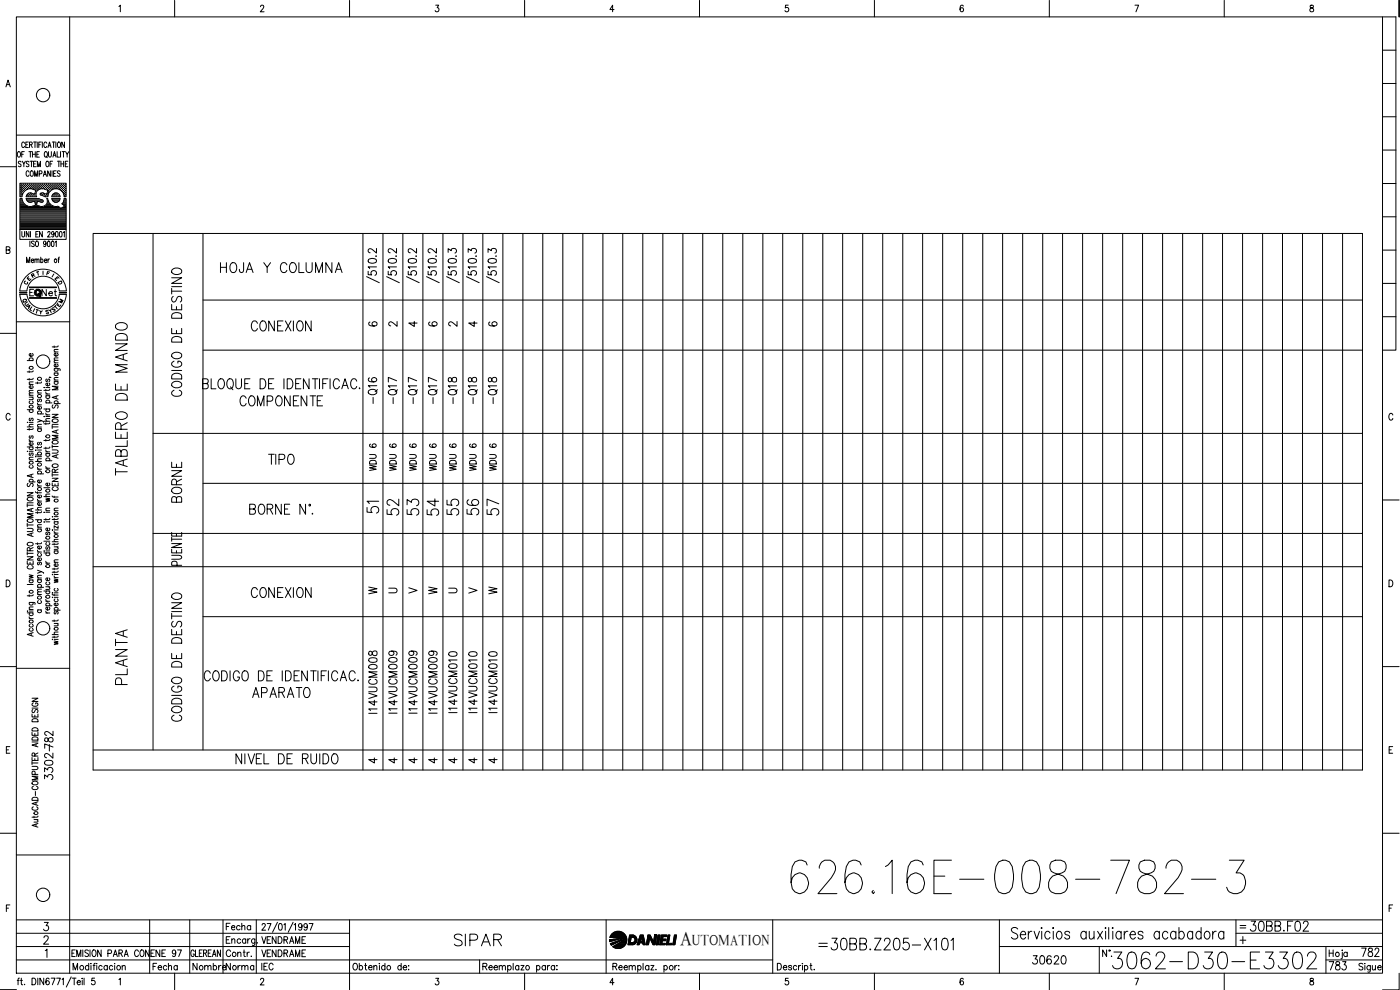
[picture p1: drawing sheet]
<svg xmlns="http://www.w3.org/2000/svg" width="420mm" height="297mm" viewBox="0 0 420 297" stroke-linecap="round" stroke-linejoin="round" font-family="sans-serif">
<defs><g id="words">
<text font-size="15.4" x="236" y="269.5">626.16E-008-782-3</text>
<text font-size="8.8" x="332.7" y="291.7">3062-D30-E3302</text>
<g font-size="7.1">
<text x="39.2" y="143.9" transform="rotate(-90 39.2 143.9)">TABLERO DE MANDO</text>
<text x="109" y="155.2">51</text>
<text x="120.6" y="155.9" transform="rotate(-90 120.6 155.9)">52</text>
<text x="126.6" y="155.9" transform="rotate(-90 126.6 155.9)">53</text>
<text x="132.6" y="155.9" transform="rotate(-90 132.6 155.9)">54</text>
<text x="138.6" y="155.9" transform="rotate(-90 138.6 155.9)">55</text>
<text x="144.6" y="155.6" transform="rotate(-90 144.6 155.6)">56</text>
<text x="150.6" y="155.9" transform="rotate(-90 150.6 155.9)">57</text>
<text x="39.2" y="206.7" transform="rotate(-90 39.2 206.7)">PLANTA</text>
<text x="135.1" y="285">SIPAR</text>
<text x="244.5" y="286.1">=30BB.Z205-X101</text>
</g>
<g font-size="6.6">
<text x="74.1" y="100.5">CONEXION</text>
<text x="70.9" y="123.1">COMPONENTE</text>
<text x="74.1" y="180.6">CONEXION</text>
<text x="74.4" y="210.6">APARATO</text>
</g>
<g font-size="6.2">
<text x="64.9" y="82.9">HOJA Y COLUMNA</text>
<text x="55.4" y="120.3" transform="rotate(-90 55.4 120.3)">CODIGO DE DESTINO</text>
<text x="114.3" y="122.4" transform="rotate(-90 114.3 122.4)">-Q16</text>
<text x="120.3" y="122.4" transform="rotate(-90 120.3 122.4)">-Q17</text>
<text x="126.3" y="122.4" transform="rotate(-90 126.3 122.4)">-Q17</text>
<text x="132.3" y="122.4" transform="rotate(-90 132.3 122.4)">-Q17</text>
<text x="138.3" y="122.4" transform="rotate(-90 138.3 122.4)">-Q18</text>
<text x="144.3" y="122.4" transform="rotate(-90 144.3 122.4)">-Q18</text>
<text x="150.3" y="122.4" transform="rotate(-90 150.3 122.4)">-Q18</text>
<text x="79.4" y="140.4">TIPO</text>
<text x="55.4" y="152" transform="rotate(-90 55.4 152)">BORNE</text>
<text x="55.4" y="217.7" transform="rotate(-90 55.4 217.7)">CODIGO DE DESTINO</text>
<text x="69.5" y="230.4">NIVEL DE RUIDO</text>
<text x="16.9" y="234.9" transform="rotate(-90 16.9 234.9)">3302-</text>
<text x="373.9" y="280.5">30BB.F02</text>
</g>
<text font-size="5.9" x="204.1" y="283.5">A</text>
<g font-size="5.7">
<text x="113.9" y="215.2" transform="rotate(-90 113.9 215.2)">I14VUCM008</text>
<text x="119.9" y="215.2" transform="rotate(-90 119.9 215.2)">I14VUCM009</text>
<text x="125.9" y="215.2" transform="rotate(-90 125.9 215.2)">I14VUCM009</text>
<text x="131.9" y="215.2" transform="rotate(-90 131.9 215.2)">I14VUCM009</text>
<text x="16.9" y="225.8" transform="rotate(-90 16.9 225.8)">782</text>
<text x="308.7" y="290.3">30620</text>
<text x="397.6" y="292.1">783</text>
<text x="407.5" y="288.2">782</text>
</g>
<g font-size="5.3">
<text x="113.9" y="142.5" transform="rotate(-90 113.9 142.5)">WDU 6</text>
<text x="119.9" y="142.5" transform="rotate(-90 119.9 142.5)">WDU 6</text>
<text x="125.9" y="142.5" transform="rotate(-90 125.9 142.5)">WDU 6</text>
<text x="131.9" y="142.5" transform="rotate(-90 131.9 142.5)">WDU 6</text>
<text x="137.9" y="142.5" transform="rotate(-90 137.9 142.5)">WDU 6</text>
<text x="143.9" y="142.5" transform="rotate(-90 143.9 142.5)">WDU 6</text>
<text x="149.9" y="142.5" transform="rotate(-90 149.9 142.5)">WDU 6</text>
<text x="109.4" y="179.6">W</text>
<text x="127.4" y="179.6">W</text>
<text x="145.3" y="179.6">W</text>
</g>
<g font-size="4.9">
<text x="11.3" y="90">Net</text>
<text x="121.4" y="179.2">V</text>
<text x="139.3" y="179.2">V</text>
<text x="66.7" y="280.1">Fecha</text>
<text x="44.8" y="292.1">Fecha</text>
<text x="56.8" y="292.1">Nombre</text>
<text x="66.7" y="292.1">Norma</text>
<text x="77.3" y="292.1">IEC</text>
</g>
<g font-size="4.4">
<text x="109.4" y="99.1">6</text>
<text x="115.4" y="99.1">2</text>
<text x="121.4" y="99.1">4</text>
<text x="127.4" y="99.1">6</text>
<text x="133.3" y="99.1">2</text>
<text x="139.3" y="99.1">4</text>
<text x="145.3" y="99.1">6</text>
<text x="115.4" y="179.2">U</text>
<text x="133.3" y="179.2">U</text>
<text x="109.4" y="230">4</text>
<text x="115.4" y="230">4</text>
<text x="121.4" y="230">4</text>
<text x="127.4" y="230">4</text>
<text x="133.3" y="230">4</text>
<text x="139.3" y="230">4</text>
<text x="145.3" y="230">4</text>
<text x="207.7" y="283.5">UTOMATION</text>
</g>
<g font-size="4">
<text x="12.7" y="83.6">F</text>
<text x="7.1" y="85.4">E</text>
<text x="16.2" y="86.4">D</text>
<text x="5.6" y="92.1">Q</text>
<text x="6.3" y="92.8">U</text>
<text x="6.7" y="93.8">A</text>
<text x="10.6" y="95.6">Y</text>
<text x="16.6" y="92.1">M</text>
</g>
<g font-size="3.5">
<text x="6" y="86.4">C</text>
<text x="370.8" y="279.8">=</text>
</g>
</g></defs>
<!-- layer: DCA_A3E2|CART -->
<g fill="none" stroke="#000" stroke-width=".3">
<path d="M4.9 5.1h410v286.9h-410zM20.9 5.1v286.9M35.7 1.9l.4-.3v1.9M52.4 .1v5M78.2 2l.3-.4h.5l.2 .3-.3 .7-.8 .9h1.1M104.9 .1v5M130.8 1.6h.9l-.5 .7a.6 .6 0 0 1 .4 1 .6 .6 0 0 1-1-.1M157.4 .1v5M184.3 2.9h-1.3l.9-1.3v1.9M209.9 .1v5M236.6 1.6h-.8l-.1 .8a.63 .63 0 0 1 .9 0 .63 .63 0 0 1-.1 .9 .63 .63 0 0 1-.9-.1M262.4 .1v5"/>
<path d="M289.1 1.8l-.5-.2a1.12 1.12 0 0 0 .1 1.9 .56 .56 0 0 0 .5-.5 .56 .56 0 0 0-.5-.6 .56 .56 0 0 0-.6 .5M314.9 .1v5M340.6 1.6h1.1l-.8 1.9M367.4 .1v5M393.3 1.6v.6a.72 .72 0 0 1 .8 .4 .72 .72 0 0 1-.3 .9 .64 .64 0 0 1-.7-.6 .64 .64 0 0 1 .8-.6l.3-.3-.1-.4zM414.9 5.1h4v100h-4M414.9 15.1h4M419.9 .1v5M1.8 26.1l.6-2.1 .7 2.1M2 25.4h.8M414.9 35h4M414.9 25h4"/>
<path d="M0 50h4.9M4.9 40.5h16M5.4 45.6l.1-.1a.86 .86 0 0 1 .7 .8 .86 .86 0 0 1-.7 .8 1.2 1.2 0 0 1-.1-1.5zM6.1 56.9h.1M6.1 56.2h.1M6.1 55.6h.1M6.1 57.5h.1M6.1 58.2h.1M6.1 58.8h.1M6.1 59.7h.4M6.3 57.2h.1M6.3 56.5h.1"/>
<path d="M6.3 55.9h.1M6.3 55.3h.1M6.3 57.8h.1M6.3 58.4h.1M6.3 48.6a.41 .41 0 0 0-.6-.2 .41 .41 0 0 0 0 .7l.5 .2 .1 .5-.3 .2-.5-.2M6.3 55.2v.2M6.3 55.8v.2M6.3 56.5v.1M6.3 57.1v.2M6.3 57.7v.2M6.3 58.4v.1M6.5 46.3h.5"/>
<path d="M6.6 59h-.6v-4h13.9v4h-.6M6.6 59.6h-.6v9.3h13.9v-9.3l-.7-.1-.1 .8M6.6 56.9h.1M6.6 56.2h.1M6.6 55.6h.1M6.6 57.5h.1M6.6 58.2h.1M6.6 59.5l.2 .8M6.7 48.4l.5 .8 .4-.8M6.7 55.5v.2M6.7 56.2v.1M6.7 56.8v.2"/>
<path d="M6.7 57.4v.2M6.7 58.1v.1M6.8 58.3l-.2 .7M6.9 57.2h.2M6.9 56.5h.2M6.9 55.9h.2M6.9 55.3h.2M7 55.2v.2M7 55.8v.2M7 56.5v.1M7 57.1v.2M7.2 49.2v.8"/>
<path d="M7.2 56.9h.2M7.2 56.2h.2M7.2 55.6h.2M7.3 45.5h-.8v1.6M7.3 55.5v.2M7.3 56.2v.1M7.3 56.8v.2M7.4 43l-.3-.4a.88 .88 0 0 0-.6 .8 .88 .88 0 0 0 .6 .9l.3-.4M7.5 56.5h.2M7.5 55.9h.2M7.5 55.3h.2M7.6 55.2v.2"/>
<path d="M7.6 55.8v.2M7.6 56.5v.1M7.7 43.4h.5M7.8 59h3.2M7.8 59.6h3.7M7.9 59.5l.2 .7 .5 .4 .8 .1M7.9 56.9h.1M7.9 56.2h.1M7.9 55.6h.1M8 55.5v.2M8 56.2v.1M8 56.8h.1"/>
<path d="M8 59.7h3.6M8 58.8h.1M8.2 56.8l-.9 .6-.5 .9M8.2 56.5h.1M8.2 55.9h.1M8.2 55.3h.1M8.2 58.4h.1M8.2 58.3l-.3 .7M8.3 55.2v.2M8.3 55.8v.2M8.3 56.5v.1M8.3 58.4v.1"/>
<path d="M8.5 42.6h-.8v1.7h.8M8.5 56.2h.1M8.5 55.6h.1M8.5 58.8h.1M8.6 58.2h.1M8.6 55.5v.2M8.6 56.2v.1M8.6 58.7v.2M8.6 58l-.4 .3M8.7 48.6a.41 .41 0 0 0-.7-.2 .41 .41 0 0 0 .1 .7l.5 .2a.43 .43 0 0 1-.1 .7 .43 .43 0 0 1-.6-.2M8.7 45.5h.8M8.7 51.6a.47 .47 0 0 0-.6-.3 .47 .47 0 0 0-.3 .6v.4a.47 .47 0 0 0 .3 .6 .47 .47 0 0 0 .6-.4"/>
<path d="M8.8 56.5h.2M8.8 55.9h.2M8.8 55.3h.2M8.8 58.4h.2M8.8 43.4l.8-.1v-.6l-.8-.1v1.7M8.9 55.2v.2M8.9 55.8v.2M8.9 56.5v.1M8.9 58.4v.1M9 48.4h.9M9.1 45.5v1.6M9.1 56.2h.2"/>
<path d="M9.1 55.6h.2M9.1 58.2h.2M9.1 58.8h.2M9.2 55.5v.2M9.2 56.2v.1M9.2 58.1v.1M9.2 58.7v.2M9.3 43.4l.4 .9M9.4 51.3a.86 .86 0 0 1 .6 .8 .86 .86 0 0 1-.6 .8 1.14 1.14 0 0 1 0-1.6zM9.4 48.4v1.6M9.4 56.5h.2M9.4 55.9h.2"/>
<path d="M9.4 55.3h.2M9.4 58.4h.2M9.5 55.2v.2M9.5 55.8v.2M9.5 56.5v.1M9.5 58.4v.1M9.7 46.3h.9M9.7 45.5v1.6M9.8 56.2h.1M9.8 55.6h.1M9.8 58.8h.1M9.8 56.7l-.7-.1-1 .2"/>
<path d="M9.8 56.8l1 .3-.4 1.2-1.1-.4-.7 .1M9.9 55.5v.2M9.9 56.2v.1M9.9 58.2h.1M9.9 58.7v.2M10.1 42.6h.8M10.1 49.2h.5M10.1 56.5h.1M10.1 55.9h.1M10.1 55.3h.1M10.1 58.4h.1M10.2 55.2v.2"/>
<path d="M10.2 55.8v.2M10.2 56.5v.1M10.2 58.4v.1M10.4 52.9v-1.6l.4 1.6 .5-1.6v1.6M10.4 56.2h.1M10.4 55.6h.1M10.4 58.8h.1M10.5 42.6v1.7M10.5 55.5v.2M10.5 56.2v.1M10.5 56.8l-.1 .1M10.5 58.7v.2"/>
<path d="M10.5 58.2h.1M10.6 45.5v1.6M10.7 56.5h.2M10.7 55.9h.2M10.7 55.3h.2M10.8 55.2v.2M10.8 55.8v.2M10.8 56.5v.1M10.8 57.2h.1M10.9 48.4h-.8v1.6h.8M11 46.3h.5M11 56.9h.2"/>
<path d="M11 56.2h.2M11 55.6h.2M11.1 55.5v.2M11.1 56.2v.1M11.1 56.8v.2M11.2 42.6v1.7M11.2 50v-1.6l.5 1.6 .4-1.6v1.6M11.3 56.5h.2M11.3 55.9h.2M11.3 55.3h.2M11.4 55.2v.2M11.4 55.8v.2"/>
<path d="M11.4 56.5v.1M11.6 59.5l1.1 .5a.43 .43 0 0 1 .2 .6 .43 .43 0 0 1-.7 .1M11.6 43.4h.5M11.7 56.2h.1M11.7 55.6h.1M11.8 56.8a1.53 1.53 0 0 0-.8 2.2M11.8 52.1h.7v-.8h-.7v1.6M11.8 55.5v.2M11.8 56.2v.1M11.8 45.5h-.8v1.6h.8M12 56.5h.1M12 55.9h.1"/>
<path d="M12 55.3h.1M12.1 55.2v.2M12.1 55.8v.2M12.1 56.5v.1M12.1 58.1l.1 .4M12.1 58.5l1.5 .5h.7M12.2 58h-.1M12.3 56.2h.1M12.3 55.6h.1M12.3 58.2h.1M12.4 42.6h-.8v1.7M12.4 55.5v.2"/>
<path d="M12.4 56.2v.1M12.4 58.1v.1M12.6 56.5h.2M12.6 55.9h.2M12.6 55.3h.2M12.6 58.4h.2M12.7 42.6v1.7M12.7 55.2v.2M12.7 55.8v.2M12.7 56.5v.1M12.7 58.4v.1M13 56.2h.1"/>
<path d="M13 55.6h.1M13 58.2h.1M13 52.9l.5-1.6 .5 1.6M13 55.5v.2M13 56.2v.1M13 58.1v.1M13.2 52.4h.6M13.3 56.5h.1M13.3 55.9h.1M13.3 55.3h.1M13.3 58.4h.1M13.3 55.2v.2"/>
<path d="M13.3 55.8v.2M13.3 56.5v.1M13.3 58.4v.1M13.4 56.8l1 .3-.4 1.2-1.1-.4-.6 .1M13.5 56.7l-.8-.1-.9 .2M13.5 45.6l.1-.1a.86 .86 0 0 1 .6 .8 .86 .86 0 0 1-.6 .8 1.2 1.2 0 0 1-.1-1.5zM13.6 56.2h.1M13.6 55.6h.1M13.6 58.8h.1M13.7 55.5v.2M13.7 56.2v.1M13.7 58.7v.2"/>
<path d="M13.8 46.8l.4 .5M13.9 56.5h.2M13.9 55.9h.2M13.9 55.3h.2M13.9 58.4h.2M14 48.5l.1-.1a.86 .86 0 0 1 .6 .8 .86 .86 0 0 1-.6 .8 1.2 1.2 0 0 1-.1-1.5zM14 55.2v.2M14 55.8v.2M14 56.5v.1M14 58.4v.1M14.1 43a.47 .47 0 0 0-.6-.4 .47 .47 0 0 0-.3 .7v.3a.47 .47 0 0 0 .3 .7 .47 .47 0 0 0 .6-.4M14.2 58.8h.1"/>
<path d="M14.2 56.9h.2M14.2 56.2h.2M14.2 55.6h.2M14.2 58.2h.2M14.3 59.6h-.3a1.59 1.59 0 0 1-1.2 2.3M14.3 55.5v.2M14.3 56.2v.1M14.3 56.8v.2M14.3 58.1v.1M14.3 59.5a2.76 2.76 0 0 0 3.3 2.5l.6 .5 1.1-.6M14.4 57.5h.1M14.4 44.3l.5-1.7 .4 1.7"/>
<path d="M14.5 57.2h.2M14.5 56.5h.2M14.5 55.9h.2M14.5 55.3h.2M14.5 57.8h.1M14.6 45.5v1.2l.3 .4 .5-.4v-1.2M14.6 43.7h.6M14.6 55.2v.2M14.6 55.8v.2M14.6 56.5v.1M14.6 57.1v.2M14.6 57.7v.1"/>
<path d="M14.9 56.9h.1M14.9 56.2h.1M14.9 55.6h.1M14.9 55.5v.2M14.9 56.2v.1M14.9 56.8v.2M15 49.2h.5M15.1 51.3v1.6l-.8-1.6v1.6M15.2 56.5h.1M15.2 55.9h.1M15.2 55.3h.1M15.2 55.2v.2"/>
<path d="M15.2 55.8v.2M15.2 56.5v.1M15.5 56.2h.1M15.5 55.6h.1M15.6 55.5v.2M15.6 56.2v.1M15.6 56.8l-.1 .1M15.6 51.3v1.6M15.7 59.7h2.2M15.7 42.6h.8M15.8 48.4h-.8v1.6M15.8 56.5h.2"/>
<path d="M15.8 55.9h.2M15.8 55.3h.2M15.8 56.8l1-.2 .9 .2M15.9 56.8l-1 .8-.6 1.4M15.9 47.1l.4-1.6 .5 1.6M15.9 55.2v.2M15.9 55.8v.2M15.9 56.5v.1M15.9 58.3l-.4 .7h2.5l-.1-.3M16 58.4l-.1 .1M16 46.6h.6M16.1 42.6v1.7"/>
<path d="M16.1 52.1h.5M16.1 56.2h.2M16.1 55.6h.2M16.1 58.8h.2M16.2 55.5v.2M16.2 56.2v.1M16.2 58.2h.1M16.2 58.7v.2M16.3 58.2h.1M16.3 58h1M16.4 58l-.5 .3M16.4 56.5h.2"/>
<path d="M16.4 55.9h.2M16.4 55.3h.2M16.4 58.4h.2M16.5 55.2v.2M16.5 55.8v.2M16.5 56.5v.1M16.5 58.4v.1M16.8 42.6v1.7M16.8 56.2h.1M16.8 55.6h.1M16.8 58.2h.1M16.8 58.8h.1"/>
<path d="M16.8 51.3h-.7v1.6h.7M16.8 55.5v.2M16.8 56.2v.1M16.8 58.1v.1M16.8 58.7v.2M17.1 56.5h.1M17.1 55.9h.1M17.1 55.3h.1M17.1 58.4h.1M17.1 45.5v1.6h.8M17.1 55.2v.2M17.1 55.8v.2"/>
<path d="M17.1 56.5v.1M17.1 58.4v.1M17.2 48.4h.8M17.3 58l.4 .3M17.4 56.2h.1M17.4 55.6h.1M17.4 58.8h.1M17.4 42.7l.2-.1a.86 .86 0 0 1 .6 .8 .86 .86 0 0 1-.6 .9 1.2 1.2 0 0 1-.2-1.6zM17.5 55.5v.2M17.5 56.2v.1M17.5 58.7v.2M17.7 48.4v1.6"/>
<path d="M17.7 58.3l.3 .4M17.7 56.5h.2M17.7 55.9h.2M17.7 55.3h.2M17.8 56.8l.8 .6 .5 .9M17.8 55.2v.2M17.8 55.8v.2M17.8 56.5v.1M17.9 59.8l.1-.3-2.5 .1 .3 .6 .6 .4M18 59.9l-.7 .7h-1M18 51.5l-.3-.2-.5 .2 .1 .4 .7 .5-.3 .5-.5-.2M18 56.9h.2"/>
<path d="M18 56.2h.2M18 55.6h.2M18.1 55.5v.2M18.1 56.2v.1M18.1 56.8v.2M18.2 45.5v1.6M18.3 49.2h.8M18.3 48.4v1.6M18.3 56.5h.2M18.3 55.9h.2M18.3 55.3h.2M18.4 57.1l.1 .1"/>
<path d="M18.4 55.2v.2M18.4 55.8v.2M18.4 56.5v.1M18.6 45.5h.9M18.7 56.9h.1M18.7 56.2h.1M18.7 55.6h.1M18.8 57.4v.1M18.8 55.5v.2M18.8 56.2v.1M18.8 56.8v.2M19 57.2h.1"/>
<path d="M19 56.5h.1M19 55.9h.1M19 55.3h.1M19 57.8h.1M19 45.5v1.6M19 55.2v.2M19 55.8v.2M19 56.5v.1M19 57.1v.2M19 57.7v.2M19.1 58.3l.1 .7M19.1 48.4v1.6"/>
<path d="M19.3 56.9h.1M19.3 56.2h.1M19.3 55.6h.1M19.3 57.5h.1M19.3 58.2h.1M19.3 42.6v1.7l-.8-1.7v1.7M19.3 58.8h.1M19.3 59.7h.5M19.4 55.5v.2M19.4 56.2v.1M19.4 56.8v.2M19.4 57.4v.2"/>
<path d="M19.4 58.1v.1M19.4 58.7v.2M19.6 49.2h.5M19.6 57.2h.2M19.6 56.5h.2M19.6 55.9h.2M19.6 55.3h.2M19.6 57.8h.2M19.6 58.4h.2M19.7 45.5l.5 .8 .5-.8M19.7 55.2v.2M19.7 55.8v.2"/>
<path d="M19.7 56.5v.1M19.7 57.1v.2M19.7 57.7v.2M19.7 58.4v.1M20.2 46.3v.8M20.4 48.4h-.8v1.6h.8M414.9 55.1h4M414.9 45h4M1.9 75l.9-.1 .1-.7-1-.2v2.1l1-.3 .1-.4-.4-.4M6 68.9v2.9h13.9v-2.9M6.1 64.5h13.7M6.1 64.2h13.7"/>
<path d="M6.1 63.9h13.7M6.1 63.5h13.7M6.1 63.2h13.7M6.1 62.9h13.7M6.1 62.6h12M6.1 62.3h11.7M6.1 62h2.2M6.1 61.6h1.6M6.1 61.3h1.2M6.1 61h.9M6.1 60.7h.7M6.1 60.4h.5"/>
<path d="M6.1 60.1h.5M6.1 64.8h13.7M6.1 65.1h13.7M6.1 65.4h13.7M6.1 65.8h13.7M6.1 66.1h13.7M6.1 66.4h13.7M6.1 66.7h13.7M6.1 67h13.7M6.1 67.3h13.7M6.1 67.7h13.7M6.1 68h13.7"/>
<path d="M6.1 68.3h13.7M6.1 68.6h13.7M6.6 69.5v1.4l.3 .2 .4-.2 .1-1.4M6.8 60.3l.5 .9 .9 .6M8 78.8v-1.6l.4 1.6 .5-1.6v1.6M8.1 60.1h4.5M8.4 60.4h1.6M8.7 69.5v1.6l-.8-1.6v1.6M9 72.3v1.7M9.1 69.5v1.6M9.4 78.2h.7l-.1-.4a.5 .5 0 0 0-.6 .4 .5 .5 0 0 0 .6 .5l.1-.1M9.4 60.6l1-.2 .3 1.1-1.4 .4-1.2-.1"/>
<path d="M9.8 62h2.1M10.3 72.6l-.3-.3-.6 .3 .2 .4 .6 .3 .1 .5-.3 .2-.6-.2M10.5 78l.1-.2h.4l.1 1M10.5 77.7v1.1M10.5 60.4h.7M10.5 60.7h.6M10.6 61h.4M10.7 61.6h.3M10.7 61.3h.2M10.8 70.3h.4M10.9 72.4l.1-.1a.86 .86 0 0 1 .6 .9 .86 .86 0 0 1-.6 .8 1.14 1.14 0 0 1-.1-1.6zM11.1 78l.2-.2h.4v1"/>
<path d="M11.5 69.5h-.7v1.6h.7M11.6 60.4h1.3M12.2 60.6l-.9-.2-.3 1.1 1.8 .5M12.2 77.9l.1-.1a.5 .5 0 0 1 .6 .4 .5 .5 0 0 1-.6 .5l-.1-.1M12.2 77.2v1.6M12.7 69.5v1.6l-.8-1.6v1.6M13.2 62h2.8M13.3 78.2h.8l-.2-.4a.5 .5 0 0 0-.6 .4 .5 .5 0 0 0 .6 .5l.2-.1M13.8 61.6h1.6M13.8 72.9l-.2 .4a.46 .46 0 0 1-.6-.4 .46 .46 0 0 1 .6-.5l.2 1.3-.3 .3-.4-.2M14.1 61.3h.9M14.2 61h.5"/>
<path d="M14.3 60.7h.2M14.4 60.4h.1M14.4 69.9l.2-.4 .4 .1v.5l-.7 1h.8M14.4 72.4l.2-.1a.96 .96 0 0 1 0 1.7l-.4-.7zM14.4 77.7v1.1M14.9 77.7l-.3 .1-.2 .4M15.6 72.4l.1-.1a.96 .96 0 0 1 0 1.7l-.3-.7zM15.8 60.1h1.9M16.1 60.4h1.4M16.2 70l-.2 .4a.46 .46 0 0 1-.5-.4 .46 .46 0 0 1 .5-.5l.2 1.3-.3 .3-.4-.2M16.6 72.7l.3-.4v1.7M16.8 69.5h.2a.96 .96 0 0 1 0 1.6l-.4-.7z"/>
<path d="M17.4 77.7h.4M17.9 77.2l-.3 .3v1.3M18 69.5h.2a.96 .96 0 0 1 0 1.6l-.4-.7zM18.3 62.6h1.5M18.8 61h1M18.9 62.3h.9M18.9 61.3h.9M19 69.8l.3-.3v1.6M19 60.7h.8M19.1 60.3l-.5 .8 .7 .8M19.2 60.4h.6M19.2 61.6h.6"/>
<path d="M19.3 60.1h.5M19.4 62h.4M414.9 75h4M414.9 65.1h4M4.9 96.5h16M5.9 87.2a7 7 0 0 1 7-6.4 7 7 0 0 1 7 6.4M5.9 88.3a7 7 0 0 0 7 6.5 7 7 0 0 0 7-6.5M8.1 87.2a4.9 4.9 0 0 1 4.8-4.3 4.9 4.9 0 0 1 4.9 4.3M8.1 88.3a4.9 4.9 0 0 0 4.8 4.4 4.9 4.9 0 0 0 4.9-4.4M8.8 86.1h8.2v.2h-8.2M8.8 89.3h8.2v.2h-8.2zM8.9 86.2h8"/>
<path d="M8.9 89.4h8M10.1 86.8h-1.2v2M15.2 93.3l.2 .5M15.3 92.7l-.1 .6-.6-.3M414.9 95h4M414.9 85h4M0 100h4.9M8.2 108.2h1.7M8.8 111.3v.4M8.8 113.6v.4M8.8 119.2h1.1M8.8 118.6h1.1"/>
<path d="M8.8 115.3h1.1M9 108.2a.55 .55 0 0 1 .3-.9 .55 .55 0 0 1 .6 .6l-.2 .3M9.6 119.2l.3 .3v.4h-1.1M9.7 115.7l.2 .2a.52 .52 0 0 1-.6 .7 .52 .52 0 0 1-.4-.8l.4-.1v.9M9.7 106.1l.2 .1a.51 .51 0 0 1-.5 .7 .51 .51 0 0 1-.5-.7l.4-.1v.8M9.9 117.9h-1.1v.4l.3 .3M9.9 117.1l-1.1 .1v.3l.3 .4M9.9 114.6h-1.1v.4l.3 .3M9.9 113.5l-.3 .3h-1.4M9.9 111.2l-.3 .4h-1.4M11.3 114.6v.5M11.3 117.9h1.1"/>
<path d="M11.5 119.7l-.2 .3 .2 .6 .4-.8h.5v.5l-.2 .3M12.4 117.1l-1.1 .1v.3l.3 .4M12.4 114.6v.3h-1.7M13.3 116.3h.1M13.8 117.7v.3l.5 .2M13.8 116.8v.5M13.8 118.7h1.1M13.8 118.2h1.1M13.8 116.3h1.1M14 118.7l-.2 .2a.52 .52 0 0 0 .6 .7 .52 .52 0 0 0 .3-.9M14 113.7l-.2 .3 .2 .5 .4-.7h.5v.4l-.2 .3M14.7 114.9l.2 .1a.52 .52 0 0 1-.5 .8 .52 .52 0 0 1-.5-.8l.4-.1v.9"/>
<path d="M14.9 113.2l.4 .1M14.9 116.7l-.3 .4h-1.4M16.3 110.6h1.6l.2 .3-.1 .3M16.3 103.8v.5M16.3 114.5h1.1M16.3 114h1.1M16.3 111.9h1.1M16.3 108.9h1.1M16.3 105.6h1.1M16.5 114.5l-.2 .1a.52 .52 0 0 0 .6 .8 .52 .52 0 0 0 .3-.9M16.5 111.9l-.2 .1a.53 .53 0 0 0 .5 .7 .53 .53 0 0 0 .6-.7l-.2-.1M16.5 110.6a.55 .55 0 0 0 .3 .9 .55 .55 0 0 0 .6-.6l-.2-.3"/>
<path d="M16.8 118.9v.7M17.2 109.3l.2 .1a.51 .51 0 0 1-.5 .7 .51 .51 0 0 1-.5-.7l.4-.1v.8M17.2 106l.2 .2a.52 .52 0 0 1-.6 .6 .52 .52 0 0 1-.4-.7l.4-.1v.8M17.4 118.7l-1.7 .5 1.7 .6M17.4 115.9h-1.7l1.7 .5-1.7 .6h1.7M17.4 113.3l-1.1 .1v.3l.3 .3M17.4 108.1l-1.1 .1v.3l.3 .4M17.4 107.4h-1.1v.4l.3 .3M17.4 104.8l-1.1 .1v.3l.3 .4M17.4 103.7l-.3 .4h-1.4M3 124.5a.63 .63 0 0 0-.7-.5 .63 .63 0 0 0-.5 .8v.5a.63 .63 0 0 0 .5 .8 .63 .63 0 0 0 .7-.6M8.2 135.4h.1z"/>
<path d="M8.2 126.7h.1zM8.2 128.1h1.7M8.2 134.1h1.7M8.2 122.9h1.7M8.8 131.9v.3l.5 .2M8.8 128.6v.5M8.8 138h1.1M8.8 135.4h1.1M8.8 132.4h1.1M8.8 126.7h1.1M9 139.7l-.2 .1a.53 .53 0 0 0 .6 .7 .53 .53 0 0 0 .5-.7l-.2-.1M9 135.9l-.2 .3v.4h.4l.2-.6 .3-.1 .2 .3-.2 .4"/>
<path d="M9 134.1l-.2 .2a.51 .51 0 0 0 .6 .6 .51 .51 0 0 0 .3-.8M9 130.8l-.2 .2 .2 .5 .4-.7h.5v.4l-.2 .3M9 125.5l-.2 .3v.4h.4l.2-.7h.3l.2 .3-.2 .4M9 122.9l-.2 .2a.51 .51 0 0 0 .6 .7 .51 .51 0 0 0 .3-.9M9 120.3l-.2 .2a.53 .53 0 0 0 .6 .7 .53 .53 0 0 0 .5-.7l-.2-.2M9.7 132.8a.49 .49 0 0 1 0 .7 .49 .49 0 0 1-.7 0 .49 .49 0 0 1-.1-.6l.4-.1v.8M9.9 137.2l-1.1 .1v.3l.3 .4M9.9 128.5l-.3 .3h-1.4M9.9 127.3l-1.1 .1v.3l.3 .4M10.7 137h.1zM10.7 135h.1zM10.7 138.5h1.7"/>
<path d="M10.7 136.5h1.7M11.3 125.8l1.1 .4-1.1 .4M11.3 120.9v.4l.5 .2M11.3 134v.5M11.3 137h1.1M11.3 135h1.1M11.3 128.6h1.1M11.3 128.1h1.1M11.3 124.2h1.8M11.3 121.5h1.1M11.5 136.5a.51 .51 0 0 1 0-.7 .51 .51 0 0 1 .7 0 .51 .51 0 0 1 0 .7M11.5 132.7l-.2 .3v.4h.4l.2-.6 .3-.1 .2 .3-.2 .5"/>
<path d="M11.5 128.6a.49 .49 0 0 0 0 .7 .49 .49 0 0 0 .7 0 .49 .49 0 0 0 0-.7M11.5 124.2a.51 .51 0 0 1 0-.7 .51 .51 0 0 1 .7 0 .51 .51 0 0 1 0 .7M12.2 121.9a.51 .51 0 0 1 0 .7 .51 .51 0 0 1-.7 .1 .51 .51 0 0 1-.1-.7l.4-.1v.9M12.4 137.7h-1.1v.4l.3 .4M12.4 133.9l-.3 .4h-1.4M12.4 127.3l-1.1 .1v.3l.3 .4M12.4 126.2l.7 .3v.2M13.2 125h.1zM13.2 126.4h1.7M13.2 122.7h1.7M13.8 139.9v.4l.5 .2M13.8 135v.4l.5 .2"/>
<path d="M13.8 123.9v.4l.5 .2M13.8 126.9v.5M13.8 131.9v.5M13.8 134.2v.5M13.8 138.2h1.8M13.8 136.1h1.1M13.8 135.6h1.1M13.8 125h1.1M13.8 124.5h1.1M13.8 120.9h1.8M14 138.2l-.2-.1a.52 .52 0 0 1 .6-.7 .52 .52 0 0 1 .3 .8M14 136.1l-.2 .1a.52 .52 0 0 0 .6 .7 .52 .52 0 0 0 .3-.8"/>
<path d="M14 122.7a.49 .49 0 0 0 0 .7 .49 .49 0 0 0 .7 0 .49 .49 0 0 0 0-.7M14 120.9l-.2-.1a.52 .52 0 0 1 .6-.8 .52 .52 0 0 1 .3 .9M14.9 134.1l-.3 .4h-1.4M14.9 131.8l-.3 .4h-1.4M14.9 126.8l-.3 .4h-1.4M14.9 125.6l-1.1 .1v.3l.3 .4M15.7 135h1.2l.5 .4v.3l-.5 .3h-1.2M15.7 124.3h1.7l-1.7 1h1.7M15.7 127.6v1M15.7 133.5v.9M15.7 134h1.7M15.7 128.1h1.7"/>
<path d="M15.7 127.3h1.7M15.7 139.5a.88 .88 0 0 1 1.1-.4 .88 .88 0 0 1 .6 .9 .89 .89 0 0 1-1 .3 .89 .89 0 0 1-.7-.8zM15.7 132.4a.88 .88 0 0 1 1.1-.3 .88 .88 0 0 1 .6 .9 .88 .88 0 0 1-1.1 .3 .88 .88 0 0 1-.6-.9zM15.7 126a.88 .88 0 0 1 1.1-.4 .88 .88 0 0 1 .6 .9 .89 .89 0 0 1-1 .3 .89 .89 0 0 1-.7-.8zM15.9 121.5l-.2 .3v.5h.6l.4-.6 .5-.2 .2 .3-.2 .7M16.3 121.1h1.8M16.5 121.1l-.2-.2a.51 .51 0 0 1 .6-.6 .51 .51 0 0 1 .3 .8M16.8 129.2v.7M16.8 136.6v.7M17.4 136.4l-1.7 .5 1.7 .6M17.4 130.6h-1.7l1.7 .6-1.7 .5h1.7M17.4 129l-1.7 .5 1.7 .6"/>
<path d="M418 124.5a.61 .61 0 0 0-.7-.5 .61 .61 0 0 0-.5 .8v.5a.61 .61 0 0 0 .5 .8 .61 .61 0 0 0 .7-.6M0 150h4.9M8.2 158.5h1.2l.5 .4v.4l-.5 .2h-1.2M8.2 147.8h1.7l-1.7 1h1.7M8.2 151.1v1M8.2 157v1M8.2 157.5h1.7M8.2 151.6h1.7M8.2 150.9h1.7M8.3 155.9a.88 .88 0 0 1 1-.3 .88 .88 0 0 1 .6 .8 .88 .88 0 0 1-1 .4 .88 .88 0 0 1-.6-.9zM8.3 149.5a.88 .88 0 0 1 1-.4 .88 .88 0 0 1 .6 .9 .88 .88 0 0 1-1.1 .4 .88 .88 0 0 1-.5-.9zM8.4 145l-.2 .4 .2 .6 .4-.2 .4-.7h.7v.6l-.2 .3"/>
<path d="M8.8 144.6h1.7M9 144.6a.55 .55 0 0 1 .3-.9 .55 .55 0 0 1 .6 .6l-.2 .3M9.4 142.4v.7M9.4 152.7v.7M9.9 159.9l-1.7 .5 1.7 .6M9.9 154.1h-1.7l1.7 .6-1.7 .5h1.7M9.9 152.5l-1.7 .5 1.7 .6M9.9 142.2l-1.7 .6 1.7 .5M10.7 147.5l.3 .4h1.4M10.7 155.9h1.7M10.7 153h1.7M11.3 149.8v.3l.5 .3"/>
<path d="M11.3 145.2v.4l.5 .2M11.3 140.2v.4l.5 .2M11.3 147.6v.5M11.3 153.5v.5M11.3 158.7h1.1M11.3 158.2h1.1M11.3 150.4h1.1M11.3 145.8h1.1M11.3 142.2h1.8M11.3 140.8h1.1M11.5 158.7l-.2 .2a.52 .52 0 0 0 .6 .7 .52 .52 0 0 0 .3-.9M11.5 155.9a.51 .51 0 0 0 0 .8 .51 .51 0 0 0 .7 0 .51 .51 0 0 0 0-.8"/>
<path d="M11.5 142.2a.51 .51 0 0 1 0-.8 .51 .51 0 0 1 .7 0 .51 .51 0 0 1 0 .8M12.2 150.8a.5 .5 0 0 1 .1 .7 .5 .5 0 0 1-.8 0 .5 .5 0 0 1 .1-.7h.2v.9M12.2 148.5a.51 .51 0 0 1 0 .7 .51 .51 0 0 1-.7 .1 .51 .51 0 0 1-.1-.7l.4-.1v.9M12.2 144a.5 .5 0 0 1 .1 .7 .5 .5 0 0 1-.8 0 .5 .5 0 0 1 .1-.7h.2v.9M12.4 157.4l-1.1 .1v.3l.3 .4M12.4 153.5v.3h-1.7M12.4 152.2l-1.1 .1v.4l.3 .3M13.2 156.6h.1zM13.2 153.7h.1zM13.2 149h1.7M13.2 146.3h1.7M13.8 149.4l1.1 .3-1.1 .3 1.1 .3-1.1 .3"/>
<path d="M13.8 156.6h1.1M13.8 155.6v.5M13.8 153.7h1.1M13.8 153.2h1.1M13.8 140.5h1.1M14 159.7l-.2 .3 .2 .5 .4-.7h.5v.4l-.2 .3M14.7 158.4l.2 .2a.53 .53 0 0 1-.6 .7 .53 .53 0 0 1-.4-.8l.4-.1v.9M14.7 144.9l.2 .2a.52 .52 0 0 1-.5 .7 .52 .52 0 0 1-.5-.8l.4-.1v.9M14.9 155.6l-.3 .3h-1.4M14.9 152.5h-1.1v.4l.3 .3M14.9 148.2l-1.1 .1v.4l.3 .3M15.7 159h.1z"/>
<path d="M15.7 155h.1zM15.7 148.8l.3 .3h1.4M15.7 144.9v.9h1.7v-.9M15.7 143.5h1.7l-1.7 1h1.7M15.7 142.5h1.7M15.7 142v.9M16.1 146.2a.54 .54 0 0 0-.4 .6 .54 .54 0 0 0 .6 .4h.5a.54 .54 0 0 0 .6-.4 .54 .54 0 0 0-.4-.6M16.3 159.4v.4l.5 .2M16.3 153.2h1.1M16.3 148.9v.4M16.3 155.6v.5M16.3 160h1.1"/>
<path d="M16.3 159h1.1M16.3 156.5h1.1M16.3 155h1.1M16.5 156.5l-.2 .2a.53 .53 0 0 0 .5 .6 .53 .53 0 0 0 .6-.6l-.2-.2M16.5 141.7l-.1-.8-.6-.1-.1 .9h1.7M16.5 145.2v.6M17.4 157.8v.7l-1.1-.7v.7M17.4 155.5l-.3 .4h-1.4M17.4 152.5l-1.1 .1v.3l.3 .3M17.4 140.7l-.9 .6M414.9 150h5M1.9 174a1.03 1.03 0 0 1 1.1 1 1.03 1.03 0 0 1-1.1 1.1z"/>
<path d="M8.2 168.4v.9h1.7v-.9M8.2 167h1.7l-1.7 1h1.7M8.2 175.4h1.7M8.2 166h1.7M8.2 165.5v1M8.3 163a.88 .88 0 0 1 1-.4 .88 .88 0 0 1 .6 .9 .88 .88 0 0 1-1.1 .4 .88 .88 0 0 1-.5-.9zM8.6 169.7a.53 .53 0 0 0-.4 .6 .53 .53 0 0 0 .6 .4h.5a.53 .53 0 0 0 .6-.4 .53 .53 0 0 0-.4-.6M8.8 172.5l1.1 .2-1.1 .3 1.1 .3-1.1 .3M8.8 178.5v.5M8.8 174h1.1M9 174l-.2 .1a.52 .52 0 0 0 .6 .8 .52 .52 0 0 0 .3-.9M9 165.3l-.1-.9h-.6l-.1 .9h1.7"/>
<path d="M9 168.7v.6M9.4 160.1v.7M9.9 178.4l-.3 .4h-1.4M9.9 164.3l-.9 .4M11.3 171.1l1.1 .4-1.1 .5M11.3 165v.4l.5 .2M11.3 178.4h1.1M11.3 176.2h1.8M11.3 173.9h1.1M11.3 173.4h1.1M11.3 165.6h1.1M11.3 162.9v.5"/>
<path d="M11.5 176.2a.51 .51 0 0 1 0-.7 .51 .51 0 0 1 .7 0 .51 .51 0 0 1 0 .7M11.5 173.9a.51 .51 0 0 0 0 .8 .51 .51 0 0 0 .7 0 .51 .51 0 0 0 0-.8M11.5 168.7l-.2 .3 .2 .5 .4-.7h.5v.4l-.2 .3M11.5 166.1a.51 .51 0 0 0 0 .7 .51 .51 0 0 0 .7 0 .51 .51 0 0 0 0-.7M12.2 167.4a.5 .5 0 0 1 .1 .7 .5 .5 0 0 1-.8 0 .5 .5 0 0 1 .1-.7h.2v.9M12.2 163.8a.5 .5 0 0 1 .1 .8 .5 .5 0 0 1-.8 0 .5 .5 0 0 1 .1-.8h.2v.9M12.4 177.6l-1.1 .1v.3l.3 .4M12.4 176.8l-1.1 .1v.3l.3 .4M12.4 172.6l-1.1 .1v.4l.3 .3M12.4 171.5l.7 .3v.2M12.4 162.8v.3h-1.7M13.2 165.3h.1z"/>
<path d="M13.2 177.3h1.7M13.2 165.9h1.7M13.2 162.4h1.7M13.8 179.9v.3l.5 .2M13.8 168.4v.4l.5 .2M13.8 176.1h1.1M13.8 169h1.1M13.8 165.3h1.1M14 177.3l-.2 .2a.51 .51 0 0 0 .6 .7 .51 .51 0 0 0 .3-.9M14 174.7l-.2 .1a.52 .52 0 0 0 .6 .7 .52 .52 0 0 0 .3-.8M14 165.9l-.2 .1a.52 .52 0 0 0 .6 .7 .52 .52 0 0 0 .3-.8M14 164l-.2 .3v.4h.4l.2-.6 .3-.1 .2 .3-.2 .5"/>
<path d="M14 162.8l-.2 .1a.52 .52 0 0 0 .6 .8 .52 .52 0 0 0 .3-.9M14.6 176.1l.3 .3v.4l-1.1 .1M14.7 173.4a.5 .5 0 0 1 0 .7 .5 .5 0 0 1-.7 0 .5 .5 0 0 1-.1-.6l.4-.1v.8M15.7 179.2h.1zM15.7 178.2l.3 .3h1.4M15.7 162.5h1.7M15.7 177.9h.1M15.7 172.3v.2zM16.3 173.7l1.1 .3-1.1 .3 1.1 .3-1.1 .2M16.3 172.8v.3l.5 .2M16.3 165.3h1.1M16.3 163.1v.4"/>
<path d="M16.3 170.5v.4M16.3 171.4v.5M16.3 178.3v.5M16.3 179.2h1.1M16.3 177.9h1.1M16.3 173.3h1.1M16.3 172.4h1.1M16.3 168.7h1.1M16.3 164.1h1.1M16.5 179.7l-.2 .2a.51 .51 0 0 0 .6 .6 .51 .51 0 0 0 .3-.8M16.5 176.6a.55 .55 0 0 0 .3 .9 .55 .55 0 0 0 .6-.7l-.2-.2M16.5 165.3l-.2 .1a.52 .52 0 0 0 .6 .8 .52 .52 0 0 0 .3-.9"/>
<path d="M17.1 164.1l.3 .3v.3l-1.1 .1M17.2 169.1l.2 .2a.51 .51 0 0 1-.5 .7 .51 .51 0 0 1-.5-.8l.4-.1v.9M17.4 171.4l-.3 .3h-1.4M17.4 170.4v.3h-1.7M17.4 168h-1.1v.4l.3 .3M17.4 163v.3h-1.7M17.4 161.8l-1.1 .1v.3l.3 .3M416.9 174a1.03 1.03 0 0 1 1.1 1 1.03 1.03 0 0 1-1.1 1.1zM8.2 183.3h.1zM8.2 183.9h1.7M8.8 185.1v.3l.5 .2M8.8 180.7l1.6 .1 .1 .5"/>
<path d="M8.8 185.6h1.1M8.8 183.3h1.1M8.8 182.9h1.1M9 188.5l-.2 .2a.51 .51 0 0 0 .6 .7 .51 .51 0 0 0 .3-.9M9 187.3l-.2 .2a.51 .51 0 0 0 .6 .7 .51 .51 0 0 0 .3-.9M9 183.9l-.2 .2a.51 .51 0 0 0 .6 .6 .51 .51 0 0 0 .3-.8M9 180.7a.55 .55 0 0 0 .3 1 .55 .55 0 0 0 .6-.7l-.2-.3M9.4 190v.7M9.9 189.8l-1.7 .6 1.7 .5M9.9 182.1l-1.1 .1v.3l.3 .4M11.3 183h1.1M11.5 183l-.2 .1a.52 .52 0 0 0 .6 .7 .52 .52 0 0 0 .3-.8"/>
<path d="M11.5 180.2a.51 .51 0 0 0 0 .7 .51 .51 0 0 0 .7 0 .51 .51 0 0 0 0-.7M13.8 183.4v.3l.5 .2M13.8 183.9h1.1M13.8 181.8h1.8M13.8 180.4h1.1M14 181.8l-.2-.2a.52 .52 0 0 1 .6-.7 .52 .52 0 0 1 .3 .9M14.7 182.2l.2 .1a.53 .53 0 0 1-.6 .7 .53 .53 0 0 1-.4-.8h.4v.8M15.7 190.4h1.7M15.7 191.8v.1zM16.3 192.3l1.1 .3-1.1 .3 1.1 .3-1.1 .2M16.3 191.8h1.1M16.3 186v.5"/>
<path d="M16.3 190.9v.5M16.3 187.1h1.1M16.3 183.1h1.8M16.5 183.5l-.2 .3v.4h.4l.2-.7h.3l.2 .3-.2 .4M16.5 183.1l-.2-.1a.52 .52 0 0 1 .6-.8 .52 .52 0 0 1 .3 .9M17.1 187.1l.3 .3v.3l-1.1 .1M17.2 181l.2 .1a.52 .52 0 0 1-.6 .7 .52 .52 0 0 1-.4-.8h.4v.8M17.4 190.8l-.3 .4h-1.4M17.4 189.6l-1.1 .1v.4l.3 .3M17.4 186l-.3 .3h-1.4M0 200h4.9M4.9 200.5h16"/>
<path d="M414.9 200h5M1.9 225h.6M3 224h-1.1v2h1.1M416.9 225h.6M418 224h-1.1v2h1.1M0 250h4.9M4.9 256.5h16M414.9 250h5M1.9 272.5h.6M3 271.5h-1.1v2M4.9 276h410M44.9 276v16"/>
<path d="M56.9 276v16M66.9 276v16M76.9 276v16M104.9 276v21M181.9 276v16M184 279.9h3M184.2 279.8h2.6M184.5 279.6h2M184.9 279.5h1.2M231.9 276v16M299.9 276v16M370.9 276v8"/>
<path d="M416.9 272.5h.6M418 271.5h-1.1v2M0 297h4.9M4.9 280h100M4.9 284h100M4.9 288h227M5.2 294.2h.6M5.8 293.5l-.3 .1-.1 .3v1.6M6.1 294.2h.6M6.4 293.5v1.6l.1 .3 .3 .1M7.4 295.3l.1 .1M9.6 293.5a1.01 1.01 0 0 1 1.2 1 1.01 1.01 0 0 1-1.2 1z"/>
<path d="M11.3 293.5v2M13.1 293.5v2l-1.1-2v2M14.7 293.8l-.3-.3a1.12 1.12 0 0 0-.1 2 .57 .57 0 0 0 .5-.9 .57 .57 0 0 0-1-.1v.3M15.4 293.5h1.1l-.8 2M17 293.5h1.1l-.8 2M18.6 293.9l.4-.4v2M21.4 293.1l-1.5 3M21.7 293.5h1.1M22.3 293.5v2M23.2 294.7h.9v-.2a.53 .53 0 0 0-.7-.3 .53 .53 0 0 0-.2 .7l.3 .6 .6-.3M24.6 293.6h.2zM24.7 294.2v1.3"/>
<path d="M25.2 293.5v2M28.4 293.5h-.8l-.1 .8a.63 .63 0 0 1 .9 .1 .63 .63 0 0 1-.1 .9 .63 .63 0 0 1-.9-.2M35.7 293.9l.4-.4v2M52.4 292v5M78.2 294l.3-.5 .5 .1 .2 .3-.3 .7-.8 .9h1.1M130.8 293.5h.9l-.5 .8a.6 .6 0 0 1 .4 .9 .6 .6 0 0 1-1-.1M143.9 288v4M157.4 292v5M182.9 282l3-.5 .2 .2-3.1 .9M182.9 282.3h.8M182.9 282.2h1.3M182.9 282.1h1.8"/>
<path d="M182.9 281.9l.1 .6h.3M183 281.9h2.3M183.1 281.1h4.9M183.1 281h4.8M183.2 283.1l3.2-1.1 .2 .1-3.1 1.5zM183.2 283.2h1.2M183.2 280.9h4.6M183.3 280.7h4.4M183.3 283.3h.9M183.3 283.4h.6M183.3 280.6h4.4M183.4 283.5h.2"/>
<path d="M183.5 280.4h4.1M183.5 283h1.2M183.6 280.3h3.9M183.7 280.2h3.6M183.9 280.1h3.3M183.9 282.9h1.1M183.9 284.1h3.2M184 284h3.2M184 281.8h1.8M184.1 284.2h2.8M184.2 282.7h1.1M184.3 294.8h-1.3l.9-1.3v2"/>
<path d="M184.3 283.8h3.1M184.4 284.4h2.2M184.5 283.7h3M184.6 282.6h1M184.7 284.5h1.6M184.7 283.5h2.9M185 282.5h.8M185 283.4h2.7M185 281.7h1.1M185.2 283.3h2.6M185.3 282.3h.8M185.5 283.2h2.4"/>
<path d="M185.7 283h2.2M185.7 282.2h.7M185.9 281.4h.7M185.9 282.9h2.1M186.1 282.1h.4M186.1 282.7h1.9M186.2 281.7l1.1-.2-.9 .4zM186.3 281.8h.4M186.4 282.6h1.6M186.4 281.7h.7M186.6 282.5h1.5M186.7 282.2h1.4"/>
<path d="M186.8 282.3h1.3M186.8 282.1h1.3M186.9 281.4h.3M186.9 281.5h.3M187.1 281.9h1M187.4 281.8h.7M187.6 281.5h.5M187.7 281.7h.4M188 281.2l-2 .3-.2-.2h-2.8l4.7-.1M188 281.4h.1M188 281.2a2.6 2.6 0 0 0-2.5-1.8 2.6 2.6 0 0 0-2.5 1.8M188 281.3a2.6 2.6 0 0 1-1.1 2.9 2.6 2.6 0 0 1-3-.2"/>
<path d="M188 281.4l-.5 .1 .2 .1-1.1 .5 .2 .2-2.9 1.7M188.5 283.4h1.7M188.5 283.2h2.2M188.5 283.3h2M188.6 282.9h2.3M188.6 283h2.2M188.6 282.7h.6M188.6 282.6h.6M188.6 282.5h.6M188.6 282.3h.6M188.7 282.2h.6M188.7 282.1h.6"/>
<path d="M188.7 281.9h.6M188.7 281.8h.6M188.8 281.7h.6M188.8 281.5h.6M188.8 281.4h.6M188.8 281.2h2.2M188.8 281.1h2.1M188.9 281h1.9M188.9 280.9h1.7M188.9 280.5h1a1.51 1.51 0 0 1 1.3 1.5 1.51 1.51 0 0 1-1.3 1.5h-1.4zM188.9 280.7h1.5M188.9 280.6h1.2"/>
<path d="M190 281.2a.78 .78 0 0 1 .6 .8 .78 .78 0 0 1-.6 .8h-.9l.3-1.6M190.1 282.7h.9M190.3 281.4h.7M190.3 282.6h.8M190.4 281.5h.7M190.5 282.5h.6M190.5 282.3h.6M190.5 281.7h.6M190.5 282.2h.6M190.5 281.8h.6M190.6 282.1h.6M190.6 281.9h.6"/>
<path d="M191.2 283.4h.6M191.3 283.3h.6M191.3 283.2h.6M191.3 283h.7M191.4 282.9h2.1M191.4 282.7h2.1M191.5 282.6h2M191.5 282.5h1.9M191.6 282.3h.6M191.6 282.2h.6M191.6 282.1h.7M191.7 281.9h.6"/>
<path d="M191.7 281.8h.7M191.8 281.7h.6M191.9 281.5h.5M191.9 281.4h.6M191.9 281.2h1.3M192 281.1h1.2M192 281h1.1M192.1 280.9h1M192.1 280.7h1M192.2 280.5h.8l.7 3h-.7l-.1-.6h-.9l-.2 .6h-.6zM192.2 280.6h.8M192.6 281.2l.2 1.2h-.6z"/>
<path d="M192.6 281.4h.6M192.6 281.5h.7M192.7 281.8h.6M192.7 281.7h.6M192.7 281.9h.6M192.7 282.2h.7M192.7 282.1h.6M192.8 282.3h.6M192.9 283h.6M193 283.2h.6M193 283.3h.6M193 283.4h.6"/>
<path d="M194 283.3h.6M194 283.4h.6M194.1 283h.6M194.1 283.2h.6M194.1 282.9h.6M194.1 282.7h.6M194.1 282.6h.7M194.2 282.5h.6M194.2 282.3h.6M194.2 282.2h.6M194.2 282.1h.7M194.3 281.9h.6"/>
<path d="M194.3 281.8h.6M194.3 281.7h.6M194.3 281.5h.6M194.4 281.2h1.1M194.4 281.4h1.1M194.4 281.1h1M194.4 281h.9M194.4 280.9h.8M194.5 280.5l-.5 3M194.5 280.7h.7M194.5 280.6h.6M195 281.5h.6"/>
<path d="M195.1 281.7h.6M195.2 281.8h.5M195.2 281.9h.6M195.3 282.1h.5M195.4 282.2h.5M195.4 282.3h.6M195.5 282.5h.5M195.6 282.6h1.2M195.6 282.7h1.1M195.7 282.9h1M195.7 283h1M195.8 283.2h.8"/>
<path d="M195.9 283.3h.7M196 283.4h.6M196.1 282.5h.7M196.2 282.3h.6M196.2 282.2h.6M196.2 282.1h.6M196.3 281.9h.5M196.3 281.8h.6M196.3 281.7h.6M196.3 281.5h.6M196.3 281.2h.7M196.3 281.4h.6"/>
<path d="M196.4 281.1h.6M196.4 281h.6M196.4 280.9h.6M196.4 280.7h.7M196.5 280.5l-.4 2.1-1-2.1h-.6l-.5 3h.6l.4-2.1 1 2.1h.6l.5-3h-.6h.6M196.5 280.6h.6M197 283.3h.7M197 283.4h.6M197.1 283h.6M197.1 283.2h.6M197.1 282.7h.6M197.1 282.9h.6"/>
<path d="M197.1 282.6h.6M197.1 282.5h.7M197.2 282.3h.6M197.2 282.2h.6M197.2 282.1h.7M197.2 281.9h.7M197.3 281.8h.6M197.3 281.7h.6M197.3 281.5h.7M197.4 281.2h.6M197.4 281.4h.6M197.4 281.1h.6"/>
<path d="M197.4 281h.6M197.4 280.9h.6M197.4 280.7h.7M197.5 280.5h.6l-.5 3h-.6zM197.5 280.6h.6M198 283.4h1.6M198 283.2h1.7M198 283.3h1.6M198.1 283h.5M198.1 282.7h.6M198.1 282.9h.6M198.2 282.6h.5"/>
<path d="M198.2 282.5h.5M198.2 282.3h.6M198.2 282.2h1.6M198.2 282.1h1.7M198.2 281.9h1.7M198.3 281.8h1.6M198.3 281.7h.5M198.3 281.5h.6M198.3 281.4h.6M198.4 281.2h.5M198.4 281.1h.6M198.4 281h1.6"/>
<path d="M198.4 280.9h1.7M198.5 280.7h1.6M198.5 280.5h1.6l-.1 .5h-1l-.2 .8h1.1l-.1 .5h-1l-.2 .7h1.1l-.1 .5h-1.6zM198.5 280.6h1.6M200 283.4h1.6M200 283.2h1.6M200 283.3h1.6M200.1 282.9h.6M200.1 283h.5M200.1 282.7h.6M200.2 282.6h.5M200.2 282.5h.5"/>
<path d="M200.2 282.3h.5M200.2 282.2h.5M200.2 282.1h.6M200.2 281.9h.6M200.3 281.8h.5M200.3 281.7h.5M200.3 281.5h.6M200.3 281.4h.6M200.4 281.2h.5M200.4 281.1h.6M200.4 281h.6M200.4 280.9h.6"/>
<path d="M200.4 280.7h.6M200.4 280.6h.6M200.5 280.5h.5l-.4 2.5h1.1l-.1 .5h-1.6zM201.9 283.4h.7M202 283.2h.6M202 283.3h.6M202 282.9h.6M202 283h.6M202.1 282.7h.5M202.1 282.6h.6M202.1 282.5h.6M202.1 282.3h.6"/>
<path d="M202.1 282.2h.7M202.1 282.1h.7M202.2 281.9h.6M202.2 281.8h.6M202.2 281.7h.7M202.3 281.5h.6M202.3 281.4h.6M202.3 281.2h.6M202.3 281.1h.6M202.4 281h.5M202.4 280.9h.6M202.4 280.5h.6l-.5 3h-.6z"/>
<path d="M202.4 280.7h.6M202.4 280.6h.6M209.9 292v5M236.6 293.5h-.8l-.1 .9a.63 .63 0 0 1 .9 0 .63 .63 0 0 1-.1 .9 .63 .63 0 0 1-.9-.2M262.4 292v5M289.1 293.8l-.5-.3a1.12 1.12 0 0 0 .1 2 .56 .56 0 0 0 .5-.5 .56 .56 0 0 0-.5-.6 .56 .56 0 0 0-.6 .4M299.9 284h115M314.9 292v5M340.6 293.5h1.1l-.8 2M367.4 292v5M370.9 280h44M393.3 293.6v.6a.72 .72 0 0 1 .8 .4 .72 .72 0 0 1-.3 .9 .64 .64 0 0 1-.7-.7 .64 .64 0 0 1 .8-.5l.3-.3-.1-.4z"/>
<path d="M397.9 288h17M419.9 292v5h-5"/>
<circle cx="12.9" cy="28.5" r="2.01"/>
<circle cx="16.7" cy="78.2" r=".48"/>
<circle cx="9.3" cy="110.3" r=".55"/>
<circle cx="11.8" cy="113.7" r=".56"/>
<circle cx="11.8" cy="118.8" r=".56"/>
<circle cx="12.9" cy="108.5" r="2.01"/>
<circle cx="9.3" cy="138.8" r=".54"/>
<circle cx="9.3" cy="122" r=".55"/>
<circle cx="11.8" cy="139.4" r=".56"/>
<circle cx="14.3" cy="130.9" r=".55"/>
<circle cx="11.8" cy="146.7" r=".56"/>
<circle cx="14.3" cy="141.4" r=".55"/>
<circle cx="14.3" cy="147.2" r=".55"/>
<circle cx="16.8" cy="154.1" r=".54"/>
<circle cx="16.8" cy="150.2" r=".55"/>
<circle cx="9.3" cy="177.6" r=".54"/>
<circle cx="11.8" cy="179.3" r=".56"/>
<circle cx="14.3" cy="179.1" r=".55"/>
<circle cx="14.3" cy="169.8" r=".56"/>
<circle cx="14.3" cy="161.3" r=".56"/>
<circle cx="16.8" cy="160.8" r=".55"/>
<circle cx="9.3" cy="186.5" r=".55"/>
<circle cx="12.9" cy="188.5" r="2.01"/>
<circle cx="16.8" cy="188.7" r=".55"/>
<circle cx="12.9" cy="268.5" r="2.01"/>
</g>
<!-- layer: DCA_A3E2|CART-ES -->
<g fill="none" stroke="#000" stroke-width=".3">
<path d="M21.9 291v-2l.7 2 .7-2v2M26.6 290a.58 .58 0 0 0-.8-.1 .58 .58 0 0 0 0 .9 .58 .58 0 0 0 .8-.1M26.6 289v2M27.3 289v.2zM27.3 289.7v1.3M27.9 289.7h.6M28.6 289l-.3 .1-.1 .3v1.6M29 289v.2zM29 289.7v1.3M30.6 290a.58 .58 0 0 0-.8-.1 .58 .58 0 0 0 0 .9 .58 .58 0 0 0 .8-.1M32.2 290a.58 .58 0 0 0-.8-.1 .58 .58 0 0 0 0 .9 .58 .58 0 0 0 .8-.1M32.2 289.7v1.3"/>
<path d="M33.8 290a.58 .58 0 0 0-.8-.1 .58 .58 0 0 0 0 .9 .58 .58 0 0 0 .8-.1M34.4 289v.2zM34.4 289.7v1.3M36.7 290.1l.4-.4 .4 .1 .1 1.2M36.7 289.7v1.3M67.9 282h.7M69 281h-1.1v2h1.1M69.2 285.5a.67 .67 0 0 0-.8-.5 .67 .67 0 0 0-.5 .8v.4a.67 .67 0 0 0 .5 .8 .67 .67 0 0 0 .8-.5M69.6 282.1l.4-.4 .4 .1 .1 1.2M69.6 281.7v1.3M71.3 286.1l.5-.4 .4 .1 .1 1.2M71.3 285.7v1.3"/>
<path d="M72.2 282a.6 .6 0 0 0-.9-.1 .6 .6 0 0 0 0 .9 .6 .6 0 0 0 .9-.1M73 285.7h.6M73.2 285v1.6l.1 .3 .4 .1M73.7 282a.58 .58 0 0 0-.8-.1 .58 .58 0 0 0 0 .9 .58 .58 0 0 0 .8-.1M73.7 281.7v1.3M74.2 285.7v1.3M74.3 281.7v1.3M74.8 285.7l-.4 .1-.2 .4M75.1 281.7l-.5 .1-.3 .5M76.5 281.7l-.1 1.8-.2 .2-.5-.1M76.5 282a.58 .58 0 0 0-.8-.1 .58 .58 0 0 0 0 .9 .58 .58 0 0 0 .8-.1M77.2 282.8l.1 .1"/>
<path d="M106.3 289.1l.1-.1a1 1 0 0 1 .9 1 1 1 0 0 1-.9 1 1.24 1.24 0 0 1-.1-1.9zM107.8 290a.58 .58 0 0 1 .9-.1 .58 .58 0 0 1 0 .9 .58 .58 0 0 1-.9-.1M107.8 289v2M109.4 289.7h.6M109.7 289v1.6l.1 .3 .3 .1M110.6 290.3h1.1l-.1-.4a.6 .6 0 0 0-.9 .1 .6 .6 0 0 0 .1 .8 .6 .6 0 0 0 .9-.1M112.2 290.1l.4-.4 .4 .1 .1 1.2M112.2 289.7v1.3M113.9 289v.2zM113.9 289.7v1.3M115.5 290a.58 .58 0 0 0-.8-.1 .58 .58 0 0 0 0 .9 .58 .58 0 0 0 .8-.1M115.5 289v2"/>
<path d="M120.4 290a.58 .58 0 0 0-.8-.1 .58 .58 0 0 0 0 .9 .58 .58 0 0 0 .8-.1M120.4 289v2M121 290.3h1v-.4a.6 .6 0 0 0-.9 .1 .6 .6 0 0 0 .1 .8 .6 .6 0 0 0 .8-.1M122.6 289.7v.2zM122.6 290.8v.2zM144.9 290l1.1-.1v-.7l-1.1-.2v2M145.5 290l.6 1M146.7 290.3h1v-.4a.58 .58 0 0 0-.9 .1 .58 .58 0 0 0 .1 .8 .58 .58 0 0 0 .8-.1M148.3 290.3h1l-.1-.4a.6 .6 0 0 0-.8 .1 .6 .6 0 0 0 .1 .8 .6 .6 0 0 0 .8-.1M149.8 290.1l.4-.4 .5 .1v1.2M149.8 289.7v1.3M150.7 290.1l.5-.4 .4 .1 .1 1.2"/>
<path d="M152.4 290a.6 .6 0 0 1 .8-.1 .6 .6 0 0 1 0 .9 .6 .6 0 0 1-.8-.1M152.4 289.7v2M154 289v2M155.7 290a.58 .58 0 0 0-.8-.1 .58 .58 0 0 0 0 .9 .58 .58 0 0 0 .8-.1M155.7 289.7v1.3M156.3 289.7h1l-1 1.3h1M161 290a.58 .58 0 0 1 .9-.1 .58 .58 0 0 1 0 .9 .58 .58 0 0 1-.9-.1M161 289.7v2M163.7 290a.6 .6 0 0 0-.9-.1 .6 .6 0 0 0 0 .9 .6 .6 0 0 0 .9-.1M163.7 289.7v1.3M164.3 289.7v1.3M165 289.7l-.5 .1-.2 .5"/>
<path d="M166.5 290a.6 .6 0 0 0-.9-.1 .6 .6 0 0 0 0 .9 .6 .6 0 0 0 .9-.1M166.5 289.7v1.3M167.1 289.7v.2zM167.1 290.8v.2zM183.9 290l1.1-.1v-.7l-1.1-.2v2M184.5 290l.6 1M185.7 290.3h1l-.1-.4a.58 .58 0 0 0-.8 .1 .58 .58 0 0 0 .1 .8 .58 .58 0 0 0 .8-.1M187.3 290.3h1l-.1-.4a.58 .58 0 0 0-.8 .1 .58 .58 0 0 0 .1 .8 .58 .58 0 0 0 .8-.1M188.8 290.1l.4-.4 .5 .1v1.2M188.8 289.7v1.3M189.7 290.1l.5-.4 .4 .1 .1 1.2M191.4 290a.58 .58 0 0 1 .8-.1 .58 .58 0 0 1 0 .9 .58 .58 0 0 1-.8-.1"/>
<path d="M191.4 289.7v2M193 289v2M194.7 290a.6 .6 0 0 0-.8-.1 .6 .6 0 0 0 0 .9 .6 .6 0 0 0 .8-.1M194.7 289.7v1.3M195.3 289.7h1l-1 1.3h1M196.8 290.8l.1 .1M199.3 290a.58 .58 0 0 1 .8-.1 .58 .58 0 0 1 0 .9 .58 .58 0 0 1-.8-.1M199.3 289.7v2M202.5 289.7v1.3M203.2 289.7l-.4 .1-.3 .5M203.7 289.7v.2zM203.7 290.8v.2z"/>
<path d="M400.1 285v2M402.8 285v.2zM409 289.3l-.4-.3-.8 .3 .2 .5 .9 .5v.6l-.6 .1-.5-.3M409.6 289.7v1.3M411.3 289.7l-.1 1.8-.3 .2-.4-.1M411.3 290a.6 .6 0 0 0-.9-.1 .6 .6 0 0 0 0 .9 .6 .6 0 0 0 .9-.1M411.9 289.7v1.2l.5 .1 .4-.4M412.8 289.7v1.3M413.5 290.3h1l-.1-.4a.6 .6 0 0 0-.8 .1 .6 .6 0 0 0 .1 .8 .6 .6 0 0 0 .8-.1"/>
<circle cx="24.5" cy="290.3" r=".64"/>
<circle cx="35.6" cy="290.3" r=".64"/>
<circle cx="70.3" cy="286.3" r=".64"/>
<circle cx="116.7" cy="290.3" r=".64"/>
<circle cx="158.3" cy="290.3" r=".64"/>
<circle cx="201.4" cy="290.3" r=".64"/>
</g>
<!-- layer: CART -->
<g fill="none" stroke="#000" stroke-width=".3">
<path d="M419.9 .1v5M9.6 219.7v.9h1.8M9.6 214.2v.9h1.8v-.9M9.6 209.5h1.8l-1.8 1h1.8M9.6 212.5h1.8M9.7 218.6a.96 .96 0 0 1 1.1-.2 .96 .96 0 0 1 .6 .9h-1.8zM9.7 215.9a.98 .98 0 0 1 1.1-.2 .98 .98 0 0 1 .6 .9h-1.8zM9.9 212.9l-.3 .3 .3 .6h.3l.3-.7a.48 .48 0 0 1 .8-.2 .48 .48 0 0 1 0 .8l-.2 .1M10 210.9a.52 .52 0 0 0-.4 .6 .52 .52 0 0 0 .7 .4h.4a.53 .53 0 0 0 .7-.5 .53 .53 0 0 0-.7-.5v.3M10.5 214.6v.5M9.6 229.9h1.3l.5 .5-.1 .3-.4 .2h-1.3M9.6 227.3v.9h1.8"/>
<path d="M9.6 228.9h1.8M9.6 228.4v1M9.6 222.6h1.8M9.7 239.5a.98 .98 0 0 1 1.1-.3 .98 .98 0 0 1 .6 .9h-1.8zM9.7 234.7a.88 .88 0 0 1 1-.4 .88 .88 0 0 1 .6 .9 .88 .88 0 0 1-1 .4 .88 .88 0 0 1-.6-.9zM9.9 221.2a.95 .95 0 0 1 1-.1 .95 .95 0 0 1 .5 1h-1.8zM10 235.9a.53 .53 0 0 0-.4 .7 .53 .53 0 0 0 .7 .3h.4a.53 .53 0 0 0 .7-.3 .53 .53 0 0 0-.4-.7M10.5 226.9l-.1-.9h-.6l-.2 .9h1.8M10.5 232.4v-.9h-.8l-.1 .9h1.8M10.6 237.5v1.2M11.4 232.9h-1.8l1.8 .6-1.8 .5h1.8M11.4 223l-1.8 .5 1.8 .6"/>
<path d="M10 242.1a.52 .52 0 0 0-.4 .6 .52 .52 0 0 0 .7 .4h.4a.52 .52 0 0 0 .7-.4 .52 .52 0 0 0-.4-.6M10.2 245.9h1.2M10.2 244.9v.5M10.8 240.8v.7M10.8 247.3v.7M11 245.9l.4 .4-.1 .3-1.1 .1M11.4 247.1l-1.8 .5 1.8 .6M11.4 244.8l-.4 .4h-1.4M11.4 240.6l-1.8 .5 1.8 .6M13.3 276.8h1.2l-.7 .9a.78 .78 0 0 1 .6 1.3 .78 .78 0 0 1-1.3-.2M78.7 277.6l.3-.5 .5 .1 .1 .3-1 1.6h1.1M80.2 277.1h1.1l-.8 2"/>
<path d="M83.3 276.7l-1.5 3M83.8 277.2l.3-.1a1.09 1.09 0 0 1 .6 1 1.09 1.09 0 0 1-.6 1 1.37 1.37 0 0 1-.3-1.9zM85.2 277.5l.4-.4v2M88 276.7l-1.5 3M88.3 277.5l.4-.4v2M90.6 277.7l-.2 .5a.56 .56 0 0 1-.7-.2 .56 .56 0 0 1 .1-.7 .56 .56 0 0 1 .8 .1v.3a.96 .96 0 0 1-.6 1.4l-.3-.3M92.2 277.7l-.2 .5a.56 .56 0 0 1-.7-.2 .56 .56 0 0 1 .1-.7 .56 .56 0 0 1 .8 .1v.3a.97 .97 0 0 1-.6 1.4l-.3-.3M92.8 277.1h1.1l-.8 2M305.4 278.8a1.03 1.03 0 0 0-1-.6 1.03 1.03 0 0 0-.9 .9 1.86 1.86 0 0 0 1.6 1.2 .84 .84 0 0 1 .3 .8 .84 .84 0 0 1-.6 .7h-.6l-.7-.6M308.6 279.4v2.4M309.7 279.4a.98 .98 0 0 0-1.1 1M310.3 279.4l.8 2.4 .9-2.4"/>
<path d="M312.6 278.3v.3l-.1-.1zM312.6 279.4v2.4M315.1 279.9l-.5-.5a1.17 1.17 0 0 0-1 1.2 1.17 1.17 0 0 0 1 1.2l.5-.6M316.1 278.3v.3l-.2-.1zM316.1 279.4v2.4M317.4 279.6l.3-.2a1.17 1.17 0 0 1 1 1.2 1.17 1.17 0 0 1-1 1.2 1.4 1.4 0 0 1-.3-2.2zM321 279.9a.78 .78 0 0 0-.7-.5 .78 .78 0 0 0-.8 .5l.2 .4a1.43 1.43 0 0 1 1.3 .8v.1a.78 .78 0 0 1-.7 .6 .78 .78 0 0 1-.8-.6M326 279.9l-.3-.3a.73 .73 0 0 0-1.2 .3 1.06 1.06 0 0 0 0 1.3 1.06 1.06 0 0 0 1.2 .4l.3-.4M326 279.4v2.4M326.9 279.4l.1 2.2 .7 .2 .6-.7M328.3 279.4v2.4M329.4 279.4l1.5 2.4"/>
<path d="M330.9 279.4l-1.5 2.4M331.8 278.3v.3zM331.8 279.4v2.4M332.7 278.3v3.5M333.8 278.5l.2-.2 .1 .2zM334 279.4v2.4M336.5 279.9l-.5-.5a1.17 1.17 0 0 0-1.1 1.2 1.17 1.17 0 0 0 1.1 1.2l.5-.6M336.5 279.4v2.4M337.4 279.4v2.4M338.5 279.4a.99 .99 0 0 0-1.1 1M343 279.9a.78 .78 0 0 0-.7-.5 .78 .78 0 0 0-.8 .5l.2 .4 .9 .3a.62 .62 0 0 1 .3 1 .86 .86 0 0 1-1.4-.4M347.9 279.9l-.5-.5a1.17 1.17 0 0 0-1.1 1.2 1.17 1.17 0 0 0 1.1 1.2l.5-.6"/>
<path d="M347.9 279.4v2.4M350.5 279.9a.78 .78 0 0 0-.8-.5 .78 .78 0 0 0-.7 .5 1.07 1.07 0 0 0 0 1.3 1.07 1.07 0 0 0 1.2 .4l.3-.4M352.9 279.9l-.3-.3a.73 .73 0 0 0-1.2 .3 1.06 1.06 0 0 0 0 1.3 1.06 1.06 0 0 0 1.2 .4l.3-.4M352.9 279.4v2.4M353.8 279.9l.5-.5a1.17 1.17 0 0 1 1.1 1.2 1.17 1.17 0 0 1-1.1 1.2l-.5-.6M353.8 278.3v3.5M357.9 279.9l-.5-.5a1.17 1.17 0 0 0-1 1.2 1.17 1.17 0 0 0 1 1.2l.5-.6M357.9 279.4v2.4M360.5 279.9l-.5-.5a1.17 1.17 0 0 0-1.1 1.2 1.17 1.17 0 0 0 1.1 1.2l.5-.6M360.5 278.3v3.5M361.8 279.6l.3-.2a1.17 1.17 0 0 1 1 1.2 1.17 1.17 0 0 1-1 1.2 1.34 1.34 0 0 1-.3-2.2zM363.9 279.4v2.4"/>
<path d="M365 279.4a.98 .98 0 0 0-1.1 1M367.3 279.9a.78 .78 0 0 0-.8-.5 .78 .78 0 0 0-.7 .5 1.07 1.07 0 0 0 0 1.3 1.07 1.07 0 0 0 1.2 .4l.3-.4M367.3 279.4v2.4M13.2 281.4l.1-.4 .3-.2 .7 .1 .2 .3-.3 .9-1.1 1.2h1.5M13.6 285.2l.5-.4v2.5M21.6 286h.6M22.6 285h-1v2h1M23 287v-2l.6 2 .7-2v2M24.8 285v2M26.5 285.3l-.3-.3-.6 .1-.1 .6 1 .5v.6l-.3 .2-.7-.2M27 285v2M27.9 285.1a.94 .94 0 0 1 1 .5 .94 .94 0 0 1-.2 1.2l-.3 .2a1.09 1.09 0 0 1-.9-.8 1.09 1.09 0 0 1 .4-1.1z"/>
<path d="M30.4 285v2l-1.1-2v2M32.4 286.1l.9-.1 .2-.3-.2-.6-.9-.1v2M34 287l.6-2 .6 2M34.2 286.4h.8M35.7 286l1-.2-.1-.7-.9-.1v2M36.2 286l.5 1M37.3 287l.6-2 .6 2M37.5 286.4h.8M41.5 285.5a.59 .59 0 0 0-.7-.5 .59 .59 0 0 0-.4 .8v.4a.59 .59 0 0 0 .4 .8 .59 .59 0 0 0 .7-.5M42.3 285.1a.94 .94 0 0 1 1 .5 .94 .94 0 0 1-.2 1.2l-.3 .2a1.09 1.09 0 0 1-.9-.8 1.09 1.09 0 0 1 .4-1.1zM44.7 285v2l-1-2v2M45.3 286h.6"/>
<path d="M46.4 285h-1.1v2M48 285v2l-1.2-2v2M48.6 286h.7M49.7 285h-1.1v2M52.7 285.7a.53 .53 0 0 1-.5 .5 .53 .53 0 0 1-.5-.6l.5-.6a1.07 1.07 0 0 1 .6 1 1.07 1.07 0 0 1-.7 1l-.3-.2M53.3 285h1.1l-.8 2M58.3 285.5l-.3-.5a1.06 1.06 0 0 0-.7 1 1.06 1.06 0 0 0 .7 1l.3-.5v-.3h-.3M58.7 285v2h.8M59.8 286h.6M60.7 285h-.9v2M61.1 286l.9-.2-.1-.7-.8-.1v2M61.6 286l.4 1"/>
<path d="M62.5 286h.5M63.4 285h-.9v2M63.8 287l.5-2 .5 2M64 286.4h.6M66.2 285v2l-1-2v2M78.6 281l.6 2.1 .6-2.1M78.6 285l.6 2 .6-2M80.2 282h.6M80.2 286h.6M81.2 281h-1v2.1h1M81.2 285h-1v2M82.8 281v2.1l-1.1-2.1v2.1"/>
<path d="M82.8 285v2l-1.1-2v2M83.5 281a1.03 1.03 0 0 1 1.2 1.1 1.03 1.03 0 0 1-1.2 1zM83.5 285a1.03 1.03 0 0 1 1.2 1 1.03 1.03 0 0 1-1.2 1zM85.2 282l1-.1v-.7l-1-.2v2.1M85.2 286l1-.1v-.8l-1-.1v2M85.8 282l.5 1.1M85.8 286l.5 1M86.9 283.1l.6-2.1 .7 2.1M86.9 287l.6-2 .7 2M87.1 282.4h.9M87.1 286.4h.9M88.7 283.1v-2.1l.6 2.1 .7-2.1v2.1"/>
<path d="M88.7 287v-2l.6 2 .7-2v2M90.6 282h.7M90.6 286h.7M91.7 281h-1.1v2.1h1.1M91.7 285h-1.1v2h1.1M233.3 289a1.02 1.02 0 0 1 1.2 1 1.02 1.02 0 0 1-1.2 1zM235.1 290.3h1v-.4a.6 .6 0 0 0-.9 .1 .6 .6 0 0 0 .1 .8 .6 .6 0 0 0 .8-.1M237.6 290l-.4-.3-.5 .1-.1 .2 .9 .4 .1 .3a.5 .5 0 0 1-.5 .3 .5 .5 0 0 1-.5-.3M239.1 290a.58 .58 0 0 0-.8-.1 .58 .58 0 0 0 0 .9 .58 .58 0 0 0 .8-.1M239.6 289.7v1.3M240.3 289.7l-.4 .1-.3 .5M240.8 289v.2z"/>
<path d="M240.8 289.7v1.3M241.4 290a.58 .58 0 0 1 .9-.1 .58 .58 0 0 1 0 .9 .58 .58 0 0 1-.9-.1M241.4 289.7v2M243.1 289.7h.6M243.3 289v1.6l.5 .4M244.3 290.8v.2l.1-.1M306.2 280.4h1.6v-.3a.73 .73 0 0 0-.6-.7 .73 .73 0 0 0-.8 .5 1.16 1.16 0 0 0 .9 1.9l.5-.6M339.1 280.4h1.6v-.3a.73 .73 0 0 0-.6-.7 .73 .73 0 0 0-.8 .5 1.16 1.16 0 0 0 .9 1.9l.5-.6M373 281v2.2"/>
<circle cx="10.7" cy="244" r=".55"/>
</g>
<!-- layer: CA_XR700|CART -->
<g fill="none" stroke="#000" stroke-width=".3">
<path d="M419.9 .1v5M27.9 70h381v161h-381zM45.9 70v155M60.9 70v155M108.9 70v161M114.9 70v161M120.9 70v161M126.9 70v161M132.9 70v161M138.9 70v161M144.9 70v161M150.9 70v161"/>
<path d="M156.9 70v161M162.9 70v161M168.9 70v161M174.9 70v161M180.9 70v161M186.9 70v161M192.9 70v161M198.9 70v161M204.9 70v161M210.9 70v161M216.9 70v161M222.9 70v161"/>
<path d="M228.9 70v161M234.9 70v161M240.9 70v161M246.9 70v161M252.9 70v161M258.9 70v161M264.9 70v161M270.9 70v161M276.9 70v161M282.9 70v161M288.9 70v161M294.9 70v161"/>
<path d="M300.9 70v161M306.9 70v161M312.9 70v161M318.9 70v161M324.9 70v161M330.9 70v161M336.9 70v161M342.9 70v161M348.9 70v161M354.9 70v161M360.9 70v161M366.9 70v161"/>
<path d="M372.9 70v161M378.9 70v161M384.9 70v161M390.9 70v161M396.9 70v161M402.9 70v161M60.9 90h348M60.9 105.1h348M45.9 130h363M60.9 145h348M27.9 170h381M45.9 160h363"/>
<path d="M60.9 185h348M27.9 225h381M0 297h4.9"/>
</g>
<!-- layer: CA_XR700|CART-ES -->
<g fill="none" stroke="#000" stroke-width=".3">
<path d="M60.8 115.1l1.5-.2 .2-.4-.2-.7-1.5-.1v3h1.1a.81 .81 0 0 0 .6-.8 .81 .81 0 0 0-.6-.8M63.4 113.7v3h1.4M65.9 113.8l.3-.1a1.43 1.43 0 0 1 1 2.2 .93 .93 0 0 1-1.1 .7 .93 .93 0 0 1-.7-1.1v-.7zM68.6 113.8a.97 .97 0 0 1 1 0 .97 .97 0 0 1 .4 1v.7a.99 .99 0 0 1-1 1.2 .99 .99 0 0 1-.9-1.2v-.7zM70.8 113.7v2.1a.85 .85 0 0 0 .8 .9 .85 .85 0 0 0 .9-.9v-2.1M73.4 115.1h1M75 113.7h-1.6v3M78.1 113.7a1.59 1.59 0 0 1 1.7 .9 1.59 1.59 0 0 1-.6 1.9l-1.1 .2zM80.6 115.1h1M82.2 113.7h-1.6v3M85.2 113.7v3M86.2 113.7a1.59 1.59 0 0 1 1.7 .9 1.59 1.59 0 0 1-.5 1.9l-1.2 .2z"/>
<path d="M88.7 115.1h1M90.3 113.7h-1.6v3M92.8 113.7v3l-1.7-3v3M93.7 113.7h1.7M94.6 113.7v3M95.9 113.7v3M96.9 115.1h.9M98.4 113.7h-1.5v3M99.1 113.7v3M101.9 114.4a.93 .93 0 0 0-1.2-.7 .93 .93 0 0 0-.7 1.1v.7a.93 .93 0 0 0 .7 1.2 .93 .93 0 0 0 1.2-.8M102.6 116.7l.9-3 1 3M103 115.6h1.1"/>
<path d="M107.1 114.4a.93 .93 0 0 0-1.2-.7 .93 .93 0 0 0-.7 1.1v.7a.93 .93 0 0 0 .7 1.2 .93 .93 0 0 0 1.2-.8M51.5 159.8v1.1h3v-1.1M74.9 152.7h1.1a.72 .72 0 0 0 .7-.7 .72 .72 0 0 0-.7-.7h-1.1v3h1.1a.8 .8 0 0 0 .7-.8 .8 .8 0 0 0-.7-.8M78 151.4a1 1 0 0 1 1 .1 1 1 0 0 1 .5 .9v.7a.99 .99 0 0 1-1 1.2 .99 .99 0 0 1-1-1.2v-.7zM80.2 152.7l1.4-.1 .3-.5-.3-.7-1.4-.1v3M81 152.7l.9 1.6M84.4 151.3v3l-1.7-3v3M85.4 152.7h1M87 151.3h-1.6v3h1.6M91.7 151.3v3l-1.7-3v3M92.8 151.4h.3v.4h-.3zM93.8 154l-.2 .2h.3"/>
<path d="M51.5 166.6h2.2l.7 .3 .1 .2-.4 .6-2.6 .1M51.5 164.8v1.1h3v-1.1M51.5 163.1h3l-3 1.2h3M51.5 161.8h3M51.5 161.2v1.2M53 160.2v.7M53 165.2v.7M53.1 169.6v-.8l-.3-.3-.7-.1-.6 .4v.8h3M63.1 202a.93 .93 0 0 0-1.1-.7 .93 .93 0 0 0-.7 1.1v.7a.93 .93 0 0 0 .7 1.2 .93 .93 0 0 0 1.1-.7M64.3 201.4l.3-.1a1.43 1.43 0 0 1 1.1 2.3 .87 .87 0 0 1-1.4 .5l-.5-1v-.7zM66.5 201.3h.9a1.72 1.72 0 0 1 0 3h-.9zM69 201.3v3"/>
<path d="M71.8 202a.93 .93 0 0 0-1.1-.7 .93 .93 0 0 0-.7 1.1v.7a.94 .94 0 0 0 .9 1.2 .94 .94 0 0 0 .9-1.2h-.6M73.1 201.4a.97 .97 0 0 1 1 .1 .97 .97 0 0 1 .4 .9 1.3 1.3 0 0 1-1.2 1.9 1.97 1.97 0 0 1-.2-2.9zM77.6 201.3h.8a1.72 1.72 0 0 1 0 3h-.8zM80.1 202.7h1M81.7 201.3h-1.6v3M84.7 201.3v3M85.7 201.3a1.59 1.59 0 0 1 1.7 .9 1.59 1.59 0 0 1-.5 1.9l-1.2 .2zM88.3 202.7h.9M89.8 201.3h-1.5v3M92.2 201.3v3l-1.6-3v3M93.2 201.3h1.7M94.1 201.3v3"/>
<path d="M95.4 201.3v3M96.4 202.7h1M98 201.3h-1.6v3M98.6 201.3v3M101.3 202a.93 .93 0 0 0-1.1-.7 .93 .93 0 0 0-.7 1.1v.7a.93 .93 0 0 0 .7 1.2 .93 .93 0 0 0 1.1-.7M102.1 204.3l.9-3 1 3M102.4 203.3h1.3M106.6 202a.93 .93 0 0 0-1.1-.7 .93 .93 0 0 0-.7 1.1v.7a.93 .93 0 0 0 .7 1.2 .93 .93 0 0 0 1.1-.7M107.4 204v.3l.2-.2"/>
</g>
<!-- layer: 0 -->
<g fill="none" stroke="#000" stroke-width=".3">
<path d="M110.6 77.8l.9-.3a1.11 1.11 0 0 1 1.5 .8 1.53 1.53 0 0 1-2.5 0zM112.9 76.7l.1 .2h-.3M113 74.5v1.4l-1.5-1.2a.63 .63 0 0 0-1 .3 .63 .63 0 0 0 .5 .8h.1M116.6 77.8l1-.3a1.11 1.11 0 0 1 1.4 .8 1.53 1.53 0 0 1-2.5 0zM118.9 76.7l.1 .2h-.3M119 74.5v1.4l-1.6-1.2h-.7l-.2 .7 .6 .4M122.6 77.8l1-.3a1.16 1.16 0 0 1 1.4 .8 1.8 1.8 0 0 1-2.4 .4zM124.9 76.7l.1 .2h-.2M125 74.5v1.4l-1.6-1.2h-.7l-.2 .7 .6 .4M128.6 77.8l1-.3a1.09 1.09 0 0 1 1.4 .8 1.53 1.53 0 0 1-2.5 0zM130.9 76.7l.1 .2h-.2M131 74.5v1.4l-1.5-1.2a.63 .63 0 0 0-1 .3 .63 .63 0 0 0 .4 .8h.2"/>
<path d="M134.5 75.7v-1.1l.9 .6a.77 .77 0 0 1 1.2-.6 .77 .77 0 0 1-.1 1.3M134.6 77.8l1-.3a1.11 1.11 0 0 1 1.4 .8 1.53 1.53 0 0 1-2.5 0zM136.9 76.7l.1 .2h-.3M140.5 75.7v-1.1l.9 .6a.76 .76 0 0 1 1.2-.6 .76 .76 0 0 1-.1 1.3M140.6 77.8l1-.3a1.16 1.16 0 0 1 1.4 .8 1.54 1.54 0 0 1-2.5 0zM142.9 76.7l.1 .2h-.3M146.5 75.7v-1.1l.9 .6a.76 .76 0 0 1 1.2-.6 .76 .76 0 0 1-.1 1.3M146.6 77.8l1-.3a1.09 1.09 0 0 1 1.4 .8 1.39 1.39 0 0 1-2 .6l-.4-.2zM148.9 76.7l-.1 .2M110 83l3.8 1.8M110.5 81.4v1l1 .1a.78 .78 0 0 1 .1-1.2 .78 .78 0 0 1 1.2 .2 .78 .78 0 0 1-.3 1.1M113 80.1h-2.5l.5 .5"/>
<path d="M116 83l3.8 1.8M116.5 81.4v1l1.1 .1a.78 .78 0 0 1 0-1.2 .78 .78 0 0 1 1.2 .2 .78 .78 0 0 1-.3 1.1M119 80.1h-2.5l.5 .5M122 83l3.8 1.8M122.5 81.4v1l1.1 .1a.78 .78 0 0 1 0-1.2 .78 .78 0 0 1 1.2 .2 .78 .78 0 0 1-.3 1.1M125 80.1h-2.5l.5 .5M128 83l3.8 1.8M128.5 81.4v1l1.1 .1a.78 .78 0 0 1 0-1.1 .78 .78 0 0 1 1.2 .1 .78 .78 0 0 1-.3 1.1M131 80.1h-2.5l.4 .5M134 83l3.8 1.8M134.5 81.4v1l1.1 .1a.78 .78 0 0 1 0-1.2 .78 .78 0 0 1 1.2 .2 .78 .78 0 0 1-.3 1.1M137 80.1h-2.5l.5 .5"/>
<path d="M140 83l3.8 1.8M140.5 81.4v1l1.1 .1a.78 .78 0 0 1 0-1.2 .78 .78 0 0 1 1.2 .2 .78 .78 0 0 1-.3 1.1M143 80.1h-2.5l.5 .5M146 83l3.8 1.8M146.5 81.4v1l1.1 .1a.78 .78 0 0 1 0-1.2 .78 .78 0 0 1 1.2 .2 .78 .78 0 0 1-.3 1.1M149 80.1h-2.5l.5 .5M134.8 199.5l.9-.3a1.15 1.15 0 0 1 1.5 .6v.2a1.59 1.59 0 0 1-2.5 0zM134.8 195.8l.9-.3a1.15 1.15 0 0 1 1.5 .6v.2a1.59 1.59 0 0 1-2.5 0zM137.2 198h-2.5l.4 .5M140.8 199.5l.9-.3a1.15 1.15 0 0 1 1.5 .6v.2a1.59 1.59 0 0 1-2.5 0zM140.8 195.8l.9-.3a1.15 1.15 0 0 1 1.5 .6v.2a1.59 1.59 0 0 1-2.5 0zM143.2 198h-2.5l.4 .5"/>
<path d="M146.8 199.5l.9-.3a1.08 1.08 0 0 1 1.5 .8 1.6 1.6 0 0 1-2.5 0zM146.8 195.8l.9-.3a1.08 1.08 0 0 1 1.5 .8 1.6 1.6 0 0 1-2.5 0zM149.2 198h-2.5l.5 .5M134.7 207.8l2.5 .8-2.5 .8M134.7 205.9h1.7a.7 .7 0 0 1 .8 .7 .7 .7 0 0 1-.8 .7h-1.7M134.7 213.8h2.5M135.3 203.6a.79 .79 0 0 0-.6 1 .79 .79 0 0 0 .9 .5h.6a.78 .78 0 0 0 1-.6 .78 .78 0 0 0-.6-.9M136.4 209.9v1.5l-1.7-1h2.5M137.2 212.5h-2.5l.4 .5M137.2 201.4h-2.5l2.5 .8-2.5 .8h2.5M140.7 207.8l2.5 .8-2.5 .8M140.7 205.9h1.8a.7 .7 0 0 1 .7 .7 .7 .7 0 0 1-.7 .7h-1.8"/>
<path d="M140.7 213.8h2.5M141.3 203.6a.78 .78 0 0 0-.6 .9 .78 .78 0 0 0 .9 .6h.6a.79 .79 0 0 0 1-.5 .79 .79 0 0 0-.6-1M142.3 209.9v1.5l-1.6-1h2.5M143.2 212.5h-2.5l.4 .5M143.2 201.4h-2.5l2.5 .8-2.5 .8h2.5M146.7 207.8l2.5 .8-2.5 .8M146.7 205.9h1.8a.7 .7 0 0 1 .7 .7 .7 .7 0 0 1-.7 .7h-1.8M146.7 213.8h2.5M147.3 203.6a.78 .78 0 0 0-.6 .9 .78 .78 0 0 0 .9 .6h.6a.79 .79 0 0 0 1-.5 .79 .79 0 0 0-.6-1M148.3 209.9v1.5l-1.6-1h2.5M149.2 212.5h-2.5l.5 .5M149.2 201.4h-2.5l2.5 .8-2.5 .8h2.5"/>
</g>
<use href="#words"/>
</svg>
